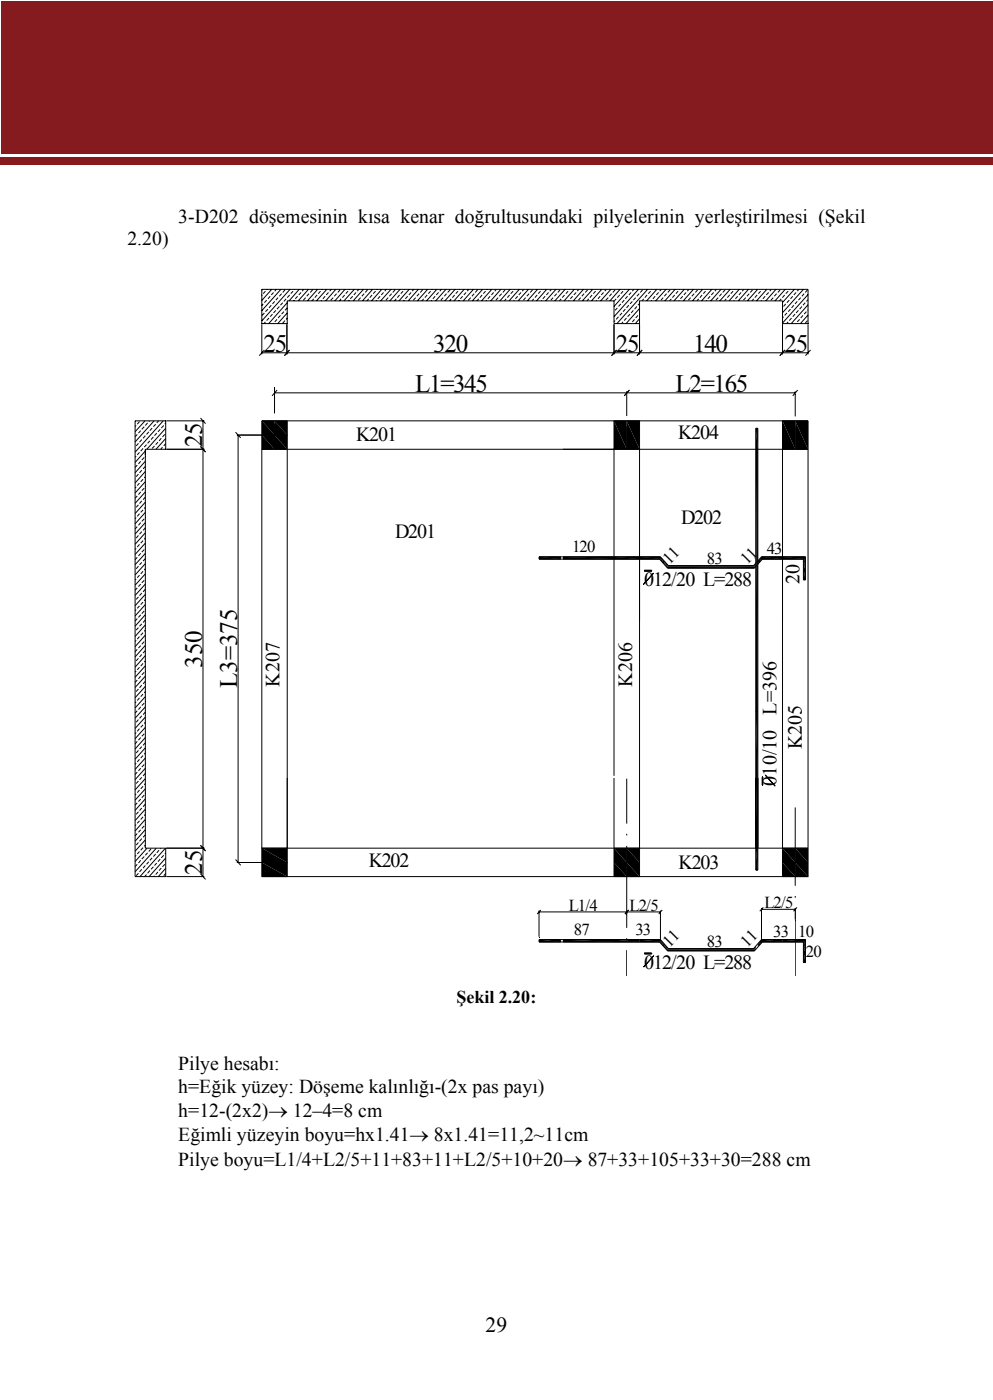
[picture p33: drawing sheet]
<svg xmlns="http://www.w3.org/2000/svg" width="195mm" height="275mm" viewBox="0 0 195 275" stroke-linecap="round" stroke-linejoin="round" font-family="sans-serif">
<defs><g id="words">
<g font-size="4.9">
<text x="51.8" y="69.2">25</text>
<text x="85.1" y="69.2">320</text>
<text x="121" y="69.2">25</text>
<text x="136.2" y="69.2">140</text>
<text x="154.1" y="69.2">25</text>
<text x="81.6" y="77.1">L1=345</text>
<text x="132.7" y="77.1">L2=165</text>
<text x="39.7" y="87.9" transform="rotate(-90 39.7 87.9)">25</text>
<text x="39.7" y="131.2" transform="rotate(-90 39.7 131.2)">350</text>
<text x="46.6" y="135.3" transform="rotate(-90 46.6 135.3)">L3=375</text>
<text x="39.7" y="171.9" transform="rotate(-90 39.7 171.9)">25</text>
</g>
<text font-size="4.2" x="95.4" y="261.7">29</text>
<g font-size="3.9">
<text x="35" y="43.7">3-D202 döşemesinin kısa kenar doğrultusundaki pilyelerinin yerleştirilmesi (Şekil</text>
<text x="25" y="48.2">2.20)</text>
<text x="70" y="86.6">K201</text>
<text x="133.2" y="86.2">K204</text>
<text x="77.6" y="105.8">D201</text>
<text x="133.8" y="103">D202</text>
<text x="126.5" y="115.2">012/20 L=288</text>
<text x="157.1" y="114.8" transform="rotate(-90 157.1 114.8)">20</text>
<text x="54.9" y="135" transform="rotate(-90 54.9 135)">K207</text>
<text x="124.2" y="135" transform="rotate(-90 124.2 135)">K206</text>
<text x="152.6" y="140.5" transform="rotate(-90 152.6 140.5)">L=396</text>
<text x="157.5" y="147.2" transform="rotate(-90 157.5 147.2)">K205</text>
<text x="152.6" y="154.4" transform="rotate(-90 152.6 154.4)">010/10</text>
<text x="72.4" y="170.4">K202</text>
<text x="133.3" y="170.7">K203</text>
<text x="126.5" y="190.4">012/20 L=288</text>
<text x="35" y="210.4">Pilye hesabı:</text>
<text x="35" y="214.8">h=Eğik yüzey: Döşeme kalınlığı-(2x pas payı)</text>
<text x="35" y="219.6">h=12-(2x2)→ 12–4=8 cm</text>
<text x="35" y="224.3">Eğimli yüzeyin boyu=hx1.41→ 8x1.41=11,2~11cm</text>
<text x="35" y="229.1">Pilye boyu=L1/4+L2/5+11+83+11+L2/5+10+20→ 87+33+105+33+30=288 cm</text>
</g>
<text font-size="3.5" x="89.7" y="197.1">Şekil 2.20:</text>
<g font-size="3.3">
<text x="112.4" y="108.5">120</text>
<text x="131.5" y="111.1" transform="rotate(-45 131.5 111.1)">11</text>
<text x="138.9" y="110.9">83</text>
<text x="146.8" y="111.1" transform="rotate(-45 146.8 111.1)">11</text>
<text x="150.6" y="108.9">43</text>
<text x="111.7" y="179">L1/4</text>
<text x="123.7" y="179">L2/5</text>
<text x="150.2" y="178.5">L2/5</text>
<text x="112.7" y="183.7">87</text>
<text x="124.8" y="183.7">33</text>
<text x="151.9" y="184.1">33</text>
<text x="156.8" y="184.1">10</text>
<text x="131.5" y="186.3" transform="rotate(-45 131.5 186.3)">11</text>
<text x="138.9" y="186.1">83</text>
<text x="146.8" y="186.3" transform="rotate(-45 146.8 186.3)">11</text>
<text x="158.3" y="188.2">20</text>
</g>
</g></defs>
<g fill="#851b1e">
<path d="M.1 .2h194.9v30h-194.9z"/>
<path d="M0 30.9h195v1.5h-195z"/>
</g>
<g fill="none" stroke="#000" stroke-width=".2">
<path d="M51.4 56.9h107.3v6.7h-5v-4.5h-28.1v4.5h-5v-4.5h-64.2v4.5h-5zM51.5 58l-.1 .1M51.6 56.9l-.2 .1M51.7 59.7l-.3 .4M52.2 57.2l-.5 .5M52.4 59l-.5 .5M52.5 56.9l-.1 .1M53.1 58.2l-.5 .5M53.3 60l-.4 .5M53.4 56.9l-2 2.2M53.7 57.5l-.4 .5M54 59.2l-.5 .5"/>
<path d="M54.3 56.9l-.3 .3M54.6 58.5l-.4 .5M55.2 56.9l-3.8 4.2M55.3 57.7l-.4 .5M55.5 59.5l-.4 .5M56 57l-.5 .5M56.2 58.7l-.4 .5M56.4 59.5l-3.6 4.1M56.9 58l-.5 .5M57 56.9l-5.6 6.2M57.6 57.2l-.5 .5M57.8 59l-.1 .1"/>
<path d="M57.9 56.9l-.1 .1M58.5 58.2l-.5 .5M58.8 56.9l-2 2.2M59.2 57.5l-.5 .5M59.7 56.9l-.3 .3M60 58.5l-.4 .5M60.6 56.9l-2 2.2M60.7 57.7l-.4 .5M61.4 57l-.4 .5M61.6 58.7l-.3 .4M62.3 58l-.5 .5M62.4 56.9l-2 2.2"/>
<path d="M63 57.2l-.5 .5M63.2 59l-.1 .1M63.3 56.9l-.1 .1M63.9 58.2l-.5 .5M64.2 56.9l-2 2.2M64.5 57.5l-.4 .5M65.1 56.9l-.3 .3M65.5 58.5l-.5 .5M66 56.9l-2 2.2M66.1 57.7l-.4 .5M66.8 57l-.4 .5M67 58.7l-.3 .4"/>
<path d="M67.7 58l-.4 .5M67.8 56.9l-2 2.2M68.4 57.2l-.5 .5M68.6 59l-.1 .1M68.7 56.9l-.1 .1M69.3 58.2l-.5 .5M69.6 56.9l-2 2.2M70 57.5l-.5 .5M70.5 56.9l-.3 .3M70.8 58.5l-.4 .5M71.4 56.9l-2 2.2M71.5 57.7l-.4 .5"/>
<path d="M72.2 57l-.4 .5M72.4 58.7l-.3 .4M73.1 58l-.5 .5M73.2 56.9l-2 2.2M73.8 57.2l-.5 .5M74 59l-.1 .1M74.1 56.9l-.1 .1M74.7 58.2l-.5 .5M75 56.9l-2 2.2M75.4 57.5l-.5 .5M75.9 56.9l-.3 .3M76.3 58.5l-.5 .5"/>
<path d="M76.8 56.9l-2 2.2M76.9 57.7l-.4 .5M77.6 57l-.4 .5M77.9 58.7l-.4 .4M78.5 58l-.4 .5M78.6 56.9l-2 2.2M79.2 57.2l-.5 .5M79.4 59l-.1 .1M79.5 56.9l-.1 .1M80.1 58.2l-.5 .5M80.4 56.9l-2 2.2M80.8 57.5l-.5 .5"/>
<path d="M81.3 56.9l-.3 .3M81.7 58.5l-.5 .5M82.2 56.9l-2 2.2M82.3 57.7l-.4 .5M83 57l-.4 .5M83.2 58.7l-.3 .4M83.9 58l-.4 .5M84 56.9l-2 2.2M84.6 57.2l-.4 .5M84.8 59l-.1 .1M84.9 56.9l-.1 .1M85.5 58.2l-.5 .5"/>
<path d="M85.8 56.9l-2 2.2M86.2 57.5l-.5 .5M86.7 56.9l-.3 .3M87.1 58.5l-.5 .5M87.6 56.9l-2 2.2M87.7 57.7l-.4 .5M88.4 57l-.5 .5M88.6 58.7l-.3 .4M89.3 58l-.4 .5M89.4 56.9l-2 2.2M90 57.2l-.5 .5M90.2 59l-.1 .1"/>
<path d="M90.3 56.9l-.1 .1M90.9 58.2l-.5 .5M91.2 56.9l-2 2.2M91.6 57.5l-.5 .5M92.1 56.9l-.3 .3M92.5 58.5l-.5 .5M93 56.9l-2 2.2M93.2 57.7l-.5 .5M93.8 57l-.4 .5M94 58.7l-.3 .4M94.7 58l-.4 .5M94.8 56.9l-2 2.2"/>
<path d="M95.4 57.2l-.4 .5M95.6 59l-.1 .1M95.7 56.9l-.1 .1M96.3 58.2l-.5 .5M96.6 56.9l-2 2.2M97 57.5l-.5 .5M97.5 56.9l-.3 .3M97.9 58.5l-.5 .5M98.4 56.9l-2 2.2M98.6 57.7l-.5 .5M99.2 57l-.4 .5M99.4 58.7l-.3 .4"/>
<path d="M100.1 58l-.4 .5M100.2 56.9l-2 2.2M100.8 57.2l-.5 .5M101 59l-.1 .1M101.1 56.9l-.1 .1M101.7 58.2l-.4 .5M102 56.9l-2 2.2M102.4 57.5l-.5 .5M102.9 56.9l-.3 .3M103.3 58.5l-.5 .5M103.8 56.9l-2 2.2M103.9 57.7l-.4 .5"/>
<path d="M104.6 57l-.4 .5M104.9 58.7l-.4 .4M105.5 58l-.4 .5M105.6 56.9l-2 2.2M106.2 57.2l-.5 .5M106.4 59l-.1 .1M106.5 56.9l-.1 .1M107.1 58.2l-.5 .5M107.4 56.9l-2 2.2M107.8 57.5l-.5 .5M108.3 56.9l-.3 .3M108.7 58.5l-.5 .5"/>
<path d="M109.2 56.9l-2 2.2M109.4 57.7l-.5 .5M110 57l-.4 .5M110.3 58.7l-.4 .4M110.9 58l-.4 .5M111 56.9l-2 2.2M111.6 57.2l-.4 .5M111.8 59l-.1 .1M111.9 56.9l-.1 .1M112.5 58.2l-.4 .5M112.8 56.9l-2 2.2M113.2 57.5l-.5 .5"/>
<path d="M113.7 56.9l-.3 .3M114.1 58.5l-.5 .5M114.6 56.9l-2 2.2M114.7 57.7l-.4 .5M115.4 57l-.4 .5M115.7 58.7l-.4 .4M116.3 58l-.4 .5M116.4 56.9l-2 2.2M117 57.2l-.4 .5M117.2 59l-.1 .1M117.3 56.9l-.1 .1M117.9 58.2l-.4 .5"/>
<path d="M118.2 56.9l-2 2.2M118.6 57.5l-.5 .5M119.1 56.9l-.3 .3M119.5 58.5l-.5 .5M120 56.9l-2 2.2M120.2 57.7l-.5 .5M120.8 57l-.4 .5M121.1 58.7l-.5 .5M121.8 58l-.5 .5M121.8 56.9l-2 2.2M122 59.7l-.5 .5M122.4 57.2l-.4 .5"/>
<path d="M122.6 59l-.4 .5M122.7 56.9l-.1 .1M123.3 58.2l-.4 .5M123.5 60l-.4 .5M123.6 56.9l-3 3.3M124 57.5l-.5 .5M124.2 59.2l-.4 .5M124.5 56.9l-.3 .3M124.9 58.5l-.5 .5M125.4 56.9l-4.8 5.3M125.6 57.7l-.5 .5M125.6 59.6l-.3 .4"/>
<path d="M126.2 57l-.4 .5M126.5 58.7l-.4 .4M127.1 58l-.4 .5M127.2 56.9l-6 6.7M127.8 57.2l-.4 .5M128.1 59l-.2 .1M128.1 56.9v.1M128.7 58.2l-.4 .5M129 56.9l-2 2.2M129.4 57.5l-.5 .5M129.9 56.9l-.3 .3M130.3 58.5l-.4 .5"/>
<path d="M130.9 56.9l-2.1 2.2M131 57.7l-.5 .5M131.6 57l-.4 .5M131.9 58.7l-.4 .4M132.5 58l-.4 .5M132.6 56.9l-2 2.2M133.2 57.2l-.4 .5M133.4 59l-.1 .1M133.5 56.9l-.1 .1M134.1 58.2l-.4 .5M134.4 56.9l-2 2.2M134.8 57.5l-.5 .5"/>
<path d="M135.3 56.9l-.3 .3M135.7 58.5l-.5 .5M136.2 56.9l-2 2.2M136.4 57.7l-.5 .5M137.1 57l-.5 .5M137.3 58.7l-.4 .4M137.9 58l-.4 .5M138 56.9l-2 2.2M138.6 57.2l-.4 .5M138.9 59l-.2 .1M138.9 56.9v.1M139.5 58.2l-.4 .5"/>
<path d="M139.8 56.9l-2 2.2M140.2 57.5l-.5 .5M140.7 56.9l-.3 .3M141.1 58.5l-.4 .5M141.6 56.9l-2 2.2M141.8 57.7l-.5 .5M142.5 57l-.5 .5M142.7 58.7l-.4 .4M143.4 58l-.5 .5M143.4 56.9l-2 2.2M144 57.2l-.4 .5M144.3 59l-.2 .1"/>
<path d="M144.3 56.9v.1M144.9 58.2l-.4 .5M145.2 56.9l-2 2.2M145.6 57.5l-.4 .5M146.1 56.9l-.3 .3M146.5 58.5l-.5 .5M147 56.9l-2 2.2M147.2 57.7l-.5 .5M147.8 57l-.4 .5M148.1 58.7l-.4 .4M148.8 58l-.5 .5M148.8 56.9l-2 2.2"/>
<path d="M149.4 57.2l-.4 .5M149.6 59l-.1 .1M149.8 56.9l-.2 .1M150.3 58.2l-.4 .5M150.6 56.9l-2 2.2M151 57.5l-.5 .5M151.5 56.9l-.3 .3M151.9 58.5l-.4 .5M152.4 56.9l-1.9 2.2M152.6 57.7l-.5 .5M153.3 57l-.5 .5M153.5 58.7l-.4 .4"/>
<path d="M154.2 58l-.5 .5M154.3 56.9l-2 2.2M154.4 59.7l-.5 .5M154.9 57.2l-.5 .5M155.1 59l-.5 .5M155.2 56.9l-.1 .1M155.7 58.2l-.4 .5M156 60l-.5 .5M156.1 56.9l-2.4 2.6M156.4 57.5l-.4 .5M156.6 59.2l-.4 .5M157 56.9l-.4 .3"/>
<path d="M157.3 58.5l-.4 .5M157.8 56.9l-4.1 4.6M158 57.7l-.5 .5M158.2 59.5l-.4 .5M158.6 57l-.4 .5M158.7 57.9l-5 5.6M158.7 59.9l-3.3 3.7M158.7 58.9l-.3 .3M51.4 63.7v5.9M51.4 69.3h107.3M51.9 61.5l-.4 .5M51.9 68.8l-1 1.1"/>
<path d="M52.2 63.3l-.3 .3M52.6 60.8l-.4 .5M52.9 62.5l-.5 .5M53.5 61.7l-.4 .5M53.7 63.5v.1M53.9 76.2v5.1M53.9 77.2h102.3M54.2 61l-.5 .5M54.4 62.8l-.4 .5M54.4 76.7l-1 1.1M54.9 60.2l-.5 .6M55.1 62l-.5 .5"/>
<path d="M55.8 61.3l-.5 .4M56 63l-.5 .5M56.4 63.7v5.9M56.4 61.5l-1.8 2.1M56.4 63.5v.1M56.4 60.5l-.4 .5M56.4 62.5l-.2 .3M56.9 68.8l-1 1.1M120.6 63.7v5.9M120.8 63l-.2 .2M121.1 68.8l-1 1.1M121.3 60.5l-.5 .5"/>
<path d="M121.5 62.2l-.4 .6M122.2 61.5l-.4 .5M122.4 63.3l-.3 .3M122.9 60.8l-.5 .5M123.1 62.5l-.5 .5M123.1 76.9v.2M123.1 77.2v4.6M123.7 76.7l-1.1 1.1M123.8 61.7l-.5 .5M124 63.5l-.1 .1M124.4 61l-.4 .5M124.7 62.8l-.5 .5"/>
<path d="M125.1 60.2l-.4 .6M125.3 62l-.4 .5M125.6 63.7v5.9M125.6 60.6l-2.6 3M125.6 62.7l-.8 .9M125.6 61.7h.1M126.2 68.8l-1.1 1.1M153.7 63.7v5.9M153.9 62.2l-.2 .3M154.2 68.8l-1 1.1M154.6 61.5l-.4 .5M154.9 63.3l-.4 .3"/>
<path d="M155.3 60.8l-.4 .5M155.5 62.5l-.4 .5M156.2 61.7l-.5 .5M156.2 76.9v.4M156.2 77.4v4.4M156.4 63.5l-.1 .1M156.7 76.7l-1 1.1M156.9 61l-.5 .5M157.1 62.8l-.5 .5M157.5 60.2l-.4 .6M157.8 62l-.5 .5M158.4 61.3l-.4 .4"/>
<path d="M158.6 63l-.4 .5M158.7 63.7v5.9M158.7 61.9l-1.5 1.7M158.7 60.9l-.1 .1M159.2 68.8l-1 1.1M26.5 82.7h6.1v5.6h-4v78.4h4v5.6h-6.1zM26.7 82.7l-.2 .1M26.8 83.6l-.3 .2M26.8 89.7l-.3 .2M26.8 95.7l-.3 .2M27 85.4l-.5 .4M27 91.4l-.5 .5"/>
<path d="M27 97.5l-.5 .4M27.2 87.1l-.4 .5M27.2 93.2l-.4 .5M27.2 99.2l-.4 .5M27.4 82.9l-.4 .5M27.4 88.9l-.4 .5M27.4 95l-.4 .4M27.6 84.6l-.4 .5M27.6 90.7l-.4 .5M27.6 96.7l-.4 .5M27.9 86.4l-.5 .5M27.9 92.4l-.5 .5"/>
<path d="M27.9 98.4l-.5 .6M28.1 88.1l-.5 .6M28.1 94.2l-.5 .5M28.3 83.9l-.4 .5M28.3 89.9l-.4 .5M28.3 95.9l-.4 .5M28.5 82.7l-2 2.2M28.6 88.6l-2.1 2.3M28.6 90.7l-2.1 2.2M28.6 92.7l-2.1 2.2M28.6 94.7l-2.1 2.2M28.6 96.7l-2.1 2.2"/>
<path d="M28.6 98.7l-2.1 2.2M28.6 85.6l-.5 .5M28.6 91.7l-.5 .5M28.6 93.7l-.3 .2M28.6 97.7l-.5 .5M28.6 99.7l-.3 .3M28.8 87.4l-.5 .5M29 83.1l-.4 .5M29.2 84.9l-.4 .5M29.4 82.7l-.2 .2M29.4 86.7l-.4 .4M29.9 84.1l-.5 .5"/>
<path d="M30.1 85.9l-.4 .5M30.3 82.7l-3.8 4.2M30.4 87.6l-.5 .5M30.6 83.4l-.5 .5M30.8 85.1l-.4 .5M31 86.9l-.4 .5M31.2 82.7l-.4 .4M31.5 84.4l-.5 .5M31.7 86.1l-.5 .6M31.9 87.9l-.3 .4M32.1 82.7l-5.6 6.2M32.2 83.6l-.5 .5"/>
<path d="M32.4 85.4l-.5 .5M32.6 84.2l-3.7 4.1M32.6 86.2l-2 2.1M32.6 88.2l-.1 .1M32.6 83.1l-.2 .3M32.6 87.2l-.4 .4M32.7 88.3h7.5M32.7 82.7h7.5M39.4 82.2l1 1.1M39.4 87.8l1 1.1M39.9 82.7v89.6M46.3 84.9l1 1.2"/>
<path d="M46.5 85.5h9.9M46.8 85.5v84M51.4 82.7h107.3v89.6h-107.3zM51.4 88.3h107.3M53.9 83.3v5M56.4 82.7v89.6h-4.9M120.6 82.7v69.8M123.1 83.8v4.5M125.6 82.7v89.6h-5v-19.4M148.5 84.2h.4v86.8h-.4zM153.7 82.7v89.6h5M156.2 83.9v4.4"/>
<path d="M26.8 101.7l-.3 .3M26.8 107.8l-.3 .2M26.8 113.8l-.3 .2M26.8 119.8l-.3 .2M27 103.5l-.5 .5M27 109.5l-.5 .5M27 115.5l-.5 .5M27.2 105.2l-.4 .6M27.2 111.3l-.4 .5M27.2 117.3l-.4 .5M27.4 101l-.4 .5M27.4 107l-.4 .5"/>
<path d="M27.4 113l-.4 .5M27.4 119.1l-.4 .5M27.6 102.7l-.4 .5M27.6 108.8l-.4 .5M27.6 114.8l-.4 .5M27.9 104.5l-.5 .5M27.9 110.5l-.5 .5M27.9 116.6l-.5 .5M28.1 100.2l-.5 .5M28.1 106.3l-.5 .5M28.1 112.3l-.5 .5M28.1 118.3l-.5 .5"/>
<path d="M28.3 102l-.4 .5M28.3 108l-.4 .5M28.3 114.1l-.4 .5M28.6 100.7l-2.1 2.3M28.6 102.7l-2.1 2.3M28.6 104.7l-2.1 2.3M28.6 106.8l-2.1 2.2M28.6 108.8l-2.1 2.2M28.6 110.8l-2.1 2.2M28.6 112.8l-2.1 2.2M28.6 114.8l-2.1 2.2M28.6 116.8l-2.1 2.3"/>
<path d="M28.6 118.8l-2.1 2.3M28.6 103.8l-.5 .4M28.6 105.7l-.3 .3M28.6 109.8l-.5 .5M28.6 111.8l-.3 .3M28.6 115.8l-.5 .5M28.6 117.8l-.3 .3M105.9 109.5h23.9l1.5 1.7h16.7l1.6-1.7h8.6v4.5h-.4v-4.1h-8l-1.6 1.8h-17.1l-1.5-1.8h-23.7zM126.6 112.1h1.4v.2h-1.4zM126.6 112.1v.2M128.4 112.6l-2 2.2M130.7 111.3h17.8"/>
<path d="M26.8 125.9l-.3 .2M26.8 131.9l-.3 .2M26.8 137.9l-.3 .3M27 121.6l-.5 .5M27 127.6l-.5 .5M27 133.7l-.5 .4M27 139.7l-.5 .5M27.2 123.4l-.4 .4M27.2 129.4l-.4 .5M27.2 135.4l-.4 .5M27.4 125.1l-.4 .5M27.4 131.1l-.4 .6"/>
<path d="M27.4 137.2l-.4 .5M27.6 120.8l-.4 .5M27.6 126.9l-.4 .5M27.6 132.9l-.4 .5M27.6 138.9l-.4 .6M27.9 122.6l-.5 .5M27.9 128.6l-.5 .5M27.9 134.7l-.5 .5M28.1 124.4l-.5 .5M28.1 130.4l-.5 .5M28.1 136.4l-.5 .5M28.3 120.1l-.4 .5"/>
<path d="M28.3 126.1l-.4 .5M28.3 132.1l-.4 .5M28.3 138.2l-.4 .5M28.6 120.8l-2.1 2.3M28.6 122.8l-2.1 2.3M28.6 124.8l-2.1 2.3M28.6 126.8l-2.1 2.3M28.6 128.9l-2.1 2.2M28.6 130.9l-2.1 2.2M28.6 132.9l-2.1 2.2M28.6 134.9l-2.1 2.2M28.6 136.9l-2.1 2.2"/>
<path d="M28.6 138.9l-2.1 2.3M28.6 121.8l-.5 .6M28.6 123.8l-.3 .3M28.6 127.9l-.5 .5M28.6 129.9l-.3 .2M28.6 133.9l-.5 .5M28.6 135.9l-.3 .3M28.6 140l-.5 .5M26.8 144l-.3 .2M26.8 150l-.3 .2M26.8 156l-.3 .2M27 145.7l-.5 .5"/>
<path d="M27 151.8l-.5 .4M27 157.8l-.5 .5M27.2 141.4l-.4 .6M27.2 147.5l-.4 .5M27.2 153.5l-.4 .5M27.2 159.6l-.4 .5M27.4 143.2l-.4 .5M27.4 149.2l-.4 .6M27.4 155.3l-.4 .5M27.6 145l-.4 .5M27.6 151l-.4 .5M27.6 157.1l-.4 .4"/>
<path d="M27.9 146.7l-.5 .5M27.9 140.7l-.5 .5M27.9 152.8l-.5 .5M27.9 158.8l-.5 .5M28.1 142.5l-.5 .5M28.1 148.5l-.5 .5M28.1 154.5l-.5 .5M28.3 144.2l-.4 .5M28.3 150.3l-.4 .5M28.3 156.3l-.4 .5M28.6 140.9l-2.1 2.3M28.6 143l-2.1 2.2"/>
<path d="M28.6 145l-2.1 2.2M28.6 147l-2.1 2.2M28.6 149l-2.1 2.2M28.6 151l-2.1 2.2M28.6 153l-2.1 2.3M28.6 155l-2.1 2.3M28.6 157l-2.1 2.3M28.6 159l-2.1 2.3M28.6 141.9l-.3 .3M28.6 146l-.5 .5M28.6 148l-.3 .2M28.6 152l-.5 .5"/>
<path d="M28.6 154l-.3 .3M28.6 158l-.5 .6M123.1 153.1v8.8M149.7 152.7h.2v1.6h-.2zM150.3 152.3l2 2.2M156.2 158.7v15.4M26.8 162.1l-.3 .2M26.8 168.1l-.3 .2M27 163.8l-.5 .5M27 169.9l-.5 .4M27.2 165.6l-.4 .5M27.2 171.6l-.4 .5"/>
<path d="M27.4 161.3l-.4 .5M27.4 167.4l-.4 .4M27.6 163.1l-.4 .5M27.6 169.1l-.4 .5M27.9 164.8l-.5 .6M27.9 170.9l-.5 .5M28.1 160.5l-.5 .6M28.1 166.6l-.5 .5M28.3 162.3l-.4 .5M28.3 168.4l-.4 .4M28.6 161.1l-2.1 2.2M28.6 163.1l-2.1 2.2"/>
<path d="M28.6 165.1l-2.1 2.2M28.6 160.1l-.3 .2M28.6 164.1l-.5 .5M28.6 166.1l-.3 .2M28.6 170.1l-.5 .5M28.8 171.9l-.4 .4M28.9 166.7l-2.4 2.6M29 167.6l-.4 .5M29.2 169.4l-.4 .5M29.4 171.1l-.4 .5M29.7 166.8l-.5 .6M29.9 168.6l-.5 .5"/>
<path d="M30.1 170.4l-.4 .5M30.4 172.1l-.2 .2M30.6 167.8l-.5 .6M30.7 166.7l-4.2 4.6M30.8 169.6l-.4 .5M31 171.4l-.4 .5M31.2 167.1l-.4 .5M31.5 168.8l-.5 .6M31.6 166.7l-.1 .1M31.7 170.6l-.5 .5M32.2 168.1l-.5 .5M32.4 169.9l-.5 .5"/>
<path d="M32.5 166.7l-5 5.6M32.6 168.7l-3.3 3.6M32.6 170.7l-1.5 1.6M32.6 167.6l-.2 .2M32.6 171.7l-.4 .4M32.6 166.7h7.6M32.7 172.3h7.5M39.4 166.2l1 1.1M39.4 171.7l1 1.1M46.3 168.9l1 1.2M46.5 169.5h9.9M51.4 166.7h107.3"/>
<path d="M105.9 179.2l-.4 .5M105.9 179v5.1M105.9 179.2h23.9M106.3 178.9l-.4 .3M120.6 169.5h5M123.1 163.9v.3M123.1 166.3v16.1M123.5 178.9l-.7 .8M129.8 179v5.5M129.8 179.2l-.4 .5M130.1 178.9l-.3 .3M149.6 178.5v6"/>
<path d="M149.6 178.7h6.6M149.6 178.7l-.3 .4M150 178.3l-.4 .4M153.7 169.5h5M156.2 176.1v.3M156.2 178.5v13.2M156.6 178.3l-.7 .8M105.9 184.7h23.9l1.5 1.8h16.7l1.6-1.8h8.6v4.5h-.4v-4.1h-8l-1.6 1.8h-17.1l-1.5-1.8h-23.7zM123.1 184.4v.3M123.1 186.8v4.9M126.4 190.1h.1M126.6 187.3h1.4v.2h-1.4z"/>
<path d="M126.6 187.3v.2M128.4 187.9l-2 2.2zM130.7 186.5h17.8"/>
</g>
<g fill="#000">
<path d="M51.5 82.7l2.4 2.8h-2.4zM51.5 82.7h2.4v2.8zM51.5 85.5l2.4 2.8h-2.4zM51.5 85.5h2.4v2.8zM53.9 82.7l2.5 2.8h-2.5zM53.9 82.7h2.5v2.8zM53.9 85.5l2.5 2.8h-2.5zM53.9 85.5h2.5v2.8zM120.6 82.7l2.5 5.6h-2.5zM120.6 82.7h2.5v5.6zM123.1 82.7l2.5 5.6h-2.5zM123.1 82.7h2.5v5.6z"/>
<path d="M148.5 88.3h.4zM148.5 84.2h.4zM153.7 82.7l2.5 5.6h-2.5zM153.7 82.7h2.5v5.6zM156.2 82.7l2.5 5.6h-2.5zM156.2 82.7h2.5v5.6zM126.6 112.1h1.4zM126.6 112.1l1.4 .2h-1.4zM126.6 112.1h1.4v.2zM126.6 112.3h1.4zM129.6 109.9l.9 .4h-.6zM129.6 109.9h.6l.3 .4z"/>
<path d="M129.9 110.3l1 .4h-.6zM129.9 110.3h.6l.4 .4zM130.3 110.7l.7 .2h-.5zM130.3 110.7h.6l.1 .2zM130.5 110.9l.8 .3h-.6zM130.5 110.9h.5l.3 .3zM148.3 110.9l.2 .3h-.5zM148.3 110.9h.2v.3zM148.5 110.7v.2h-.2zM148.9 110.3l.2 .4h-.2zM148.9 110.3h.6l-.4 .4zM148.9 110.7h.2l-.2 .2z"/>
<path d="M149.2 109.9l.3 .4h-.6zM149.2 109.9h.6l-.3 .4zM157.8 109.9l.4 .4h-.4zM157.8 109.9h.4v.4zM157.8 110.3l.4 .4h-.4zM157.8 110.3h.4v.4zM157.8 110.7l.4 .2h-.4zM157.8 110.7h.4v.2zM157.8 110.9l.4 .3h-.4zM157.8 110.9h.4v.3zM157.8 111.2l.4 .2h-.4zM157.8 111.2h.4v.2z"/>
<path d="M157.8 111.4l.4 .3h-.4zM157.8 111.4h.4v.3zM157.8 114h.4zM148.5 139.8h.4zM149.7 152.7h.2zM149.7 152.7l.2 1.6h-.2zM149.7 152.7h.2v1.6zM149.7 154.3h.2zM51.5 166.7l4.9 2.8h-4.9zM51.5 166.7h4.9v2.8zM51.5 169.5l4.9 2.8h-4.9zM51.5 169.5h4.9v2.8z"/>
<path d="M120.6 166.7l2.5 2.8h-2.5zM120.6 166.7h2.5v2.8zM120.6 169.5l2.5 2.8h-2.5zM120.6 169.5h2.5v2.8zM123.1 166.7l2.5 2.8h-2.5zM123.1 166.7h2.5v2.8zM123.1 169.5l2.5 2.8h-2.5zM123.1 169.5h2.5v2.8zM148.5 166.7h.4zM148.5 171h.4zM153.7 166.7l2.5 2.8h-2.5zM153.7 166.7h2.5v2.8z"/>
<path d="M153.7 169.5l2.5 2.8h-2.5zM153.7 169.5h2.5v2.8zM156.2 166.7l2.5 2.8h-2.5zM156.2 166.7h2.5v2.8zM156.2 169.5l2.5 2.8h-2.5zM156.2 169.5h2.5v2.8zM105.9 184.7l4.3 .4h-4.3zM105.9 184.7h4.3v.4zM110.6 184.7l10 .4h-10zM110.6 184.7h10v.4zM120.6 184.7l5 .4h-5zM120.6 184.7h5v.4z"/>
<path d="M125.6 184.7l4.6 .4h-4.6zM125.6 184.7h4.2l.4 .4zM126.6 187.3h1.4zM126.6 187.3l1.4 .2h-1.4zM126.6 187.3h1.4v.2zM126.6 187.5h1.4zM129.6 185.1l.9 .4h-.6zM129.6 185.1h.6l.3 .4zM129.9 185.5l1 .4h-.6zM129.9 185.5h.6l.4 .4zM130.3 185.9l.7 .2h-.5zM130.3 185.9h.6l.1 .2z"/>
<path d="M130.5 186.1l.8 .4h-.6zM130.5 186.1h.5l.3 .4zM148.3 186.1l.2 .4h-.5zM148.3 186.1h.2v.4zM148.5 185.9v.2h-.2zM148.9 185.5l.2 .4h-.2zM148.9 185.5h.6l-.4 .4zM148.9 185.9h.2l-.2 .2zM149.2 185.1l.3 .4h-.6zM149.2 185.1h.6l-.3 .4zM149.6 184.7l4.1 .4h-4.5zM149.6 184.7h4.1v.4z"/>
<path d="M153.7 184.7l4.5 .4h-4.5zM153.7 184.7h4.5v.4zM157.8 185.1l.4 .4h-.4zM157.8 185.1h.4v.4zM157.8 185.5l.4 .4h-.4zM157.8 185.5h.4v.4zM157.8 185.9l.4 .2h-.4zM157.8 185.9h.4v.2zM157.8 186.1l.4 .4h-.4zM157.8 186.1h.4v.4zM157.8 186.5l.4 .1h-.4zM157.8 186.5h.4v.1z"/>
<path d="M157.8 186.6l.4 .3h-.4zM157.8 186.6h.4v.3zM157.8 189.2h.4z"/>
</g>
<path d="M148.7 84.2v86.8M158 111.7v2.3M158 186.9v2.3" fill="none" stroke="#000" stroke-width=".4"/>
<path d="M105.9 109.7h4.3M110.6 109.7h19.6M149.2 109.7h9" fill="none" stroke="#000" stroke-width=".44"/>
<path d="M130.9 111.5h17.6M130.9 186.7h17.6" fill="none" stroke="#000" stroke-width=".3"/>
<use href="#words"/>
</svg>
